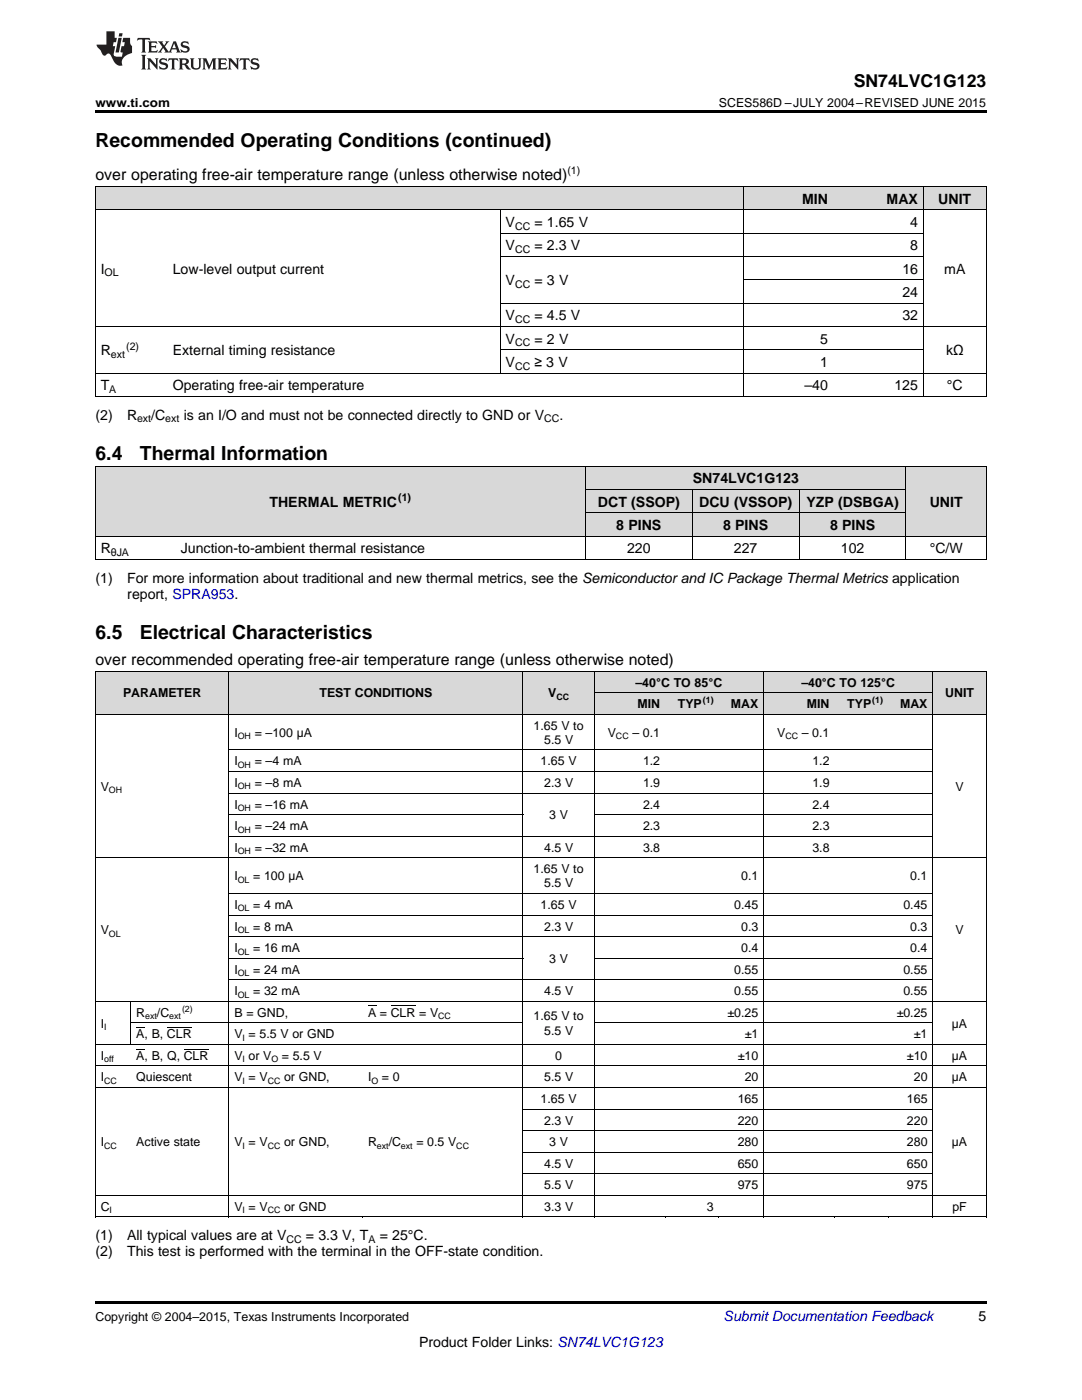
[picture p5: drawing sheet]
<svg xmlns="http://www.w3.org/2000/svg" width="216mm" height="279mm" viewBox="0 0 216 279" stroke-linecap="round" stroke-linejoin="round" font-family="sans-serif">
<defs><g id="words">
<g font-size="3.9">
<text x="19" y="29.3">Recommended Operating Conditions (continued)</text>
<text x="19" y="91.8">6.4</text>
<text x="27.9" y="91.8">Thermal Information</text>
<text x="19" y="127.6">6.5</text>
<text x="27.9" y="127.6">Electrical Characteristics</text>
</g>
<text font-size="3.5" x="170.4" y="17.3">SN74LVC1G123</text>
<g font-size="3.2">
<text x="19" y="36">over operating free-air temperature range (unless otherwise noted)</text>
<text x="19" y="132.7">over recommended operating free-air temperature range (unless otherwise noted)</text>
</g>
<g font-size="2.8">
<text x="160.1" y="40.6">MIN</text>
<text x="176.9" y="40.6">MAX</text>
<text x="187.2" y="40.6">UNIT</text>
<text x="100.9" y="45.3">V</text>
<text x="106.6" y="45.3">= 1.65 V</text>
<text x="181.6" y="45.3">4</text>
<text x="100.9" y="50">V</text>
<text x="106.6" y="50">= 2.3 V</text>
<text x="181.6" y="50">8</text>
<text x="20.1" y="54.6">I</text>
<text x="34.5" y="54.6">Low-level output current</text>
<text x="100.9" y="56.9">V</text>
<text x="106.6" y="56.9">= 3 V</text>
<text x="180.1" y="54.6">16</text>
<text x="180.1" y="59.3">24</text>
<text x="188.4" y="54.6">mA</text>
<text x="100.9" y="63.9">V</text>
<text x="106.6" y="63.9">= 4.5 V</text>
<text x="180.1" y="63.9">32</text>
<text x="20.1" y="70.9">R</text>
<text x="34.5" y="70.9">External timing resistance</text>
<text x="100.9" y="68.6">V</text>
<text x="106.6" y="68.6">= 2 V</text>
<text x="163.7" y="68.6">5</text>
<text x="188.8" y="70.9">kΩ</text>
<text x="20.1" y="77.9">T</text>
<text x="34.5" y="77.9">Operating free-air temperature</text>
<text x="100.9" y="73.2">V</text>
<text x="106.6" y="73.2">≥ 3 V</text>
<text x="160.5" y="77.9">–40</text>
<text x="163.7" y="73.2">1</text>
<text x="178.5" y="77.9">125</text>
<text x="188.9" y="77.9">°C</text>
<text x="19" y="83.7">(2)</text>
<text x="25.4" y="83.7">R</text>
<text x="30.2" y="83.7">/C</text>
<text x="36.7" y="83.7">is an I/O and must not be connected directly to GND or V</text>
<text x="111.6" y="83.7">.</text>
<text x="53.8" y="101.1">THERMAL METRIC</text>
<text x="119.3" y="101.1">DCT (SSOP)</text>
<text x="138.3" y="96.5">SN74LVC1G123</text>
<text x="139.5" y="101.1">DCU (VSSOP)</text>
<text x="160.9" y="101.1">YZP (DSBGA)</text>
<text x="185.5" y="101.1">UNIT</text>
<text x="123" y="105.8">8 PINS</text>
<text x="144.3" y="105.8">8 PINS</text>
<text x="165.6" y="105.8">8 PINS</text>
<text x="20.1" y="110.5">R</text>
<text x="36.1" y="110.5">Junction-to-ambient thermal resistance</text>
<text x="125.1" y="110.5">220</text>
<text x="146.4" y="110.5">227</text>
<text x="167.8" y="110.5">102</text>
<text x="185.5" y="110.5">°C/W</text>
<text x="19" y="116.3">(1)</text>
<text x="25.4" y="116.3">For more information about traditional and new thermal metrics, see the Semiconductor and IC Package Thermal Metrics application</text>
<text x="25.4" y="119.5">report, SPRA953.</text>
<text x="19" y="247.5">(1)</text>
<text x="19" y="250.7">(2)</text>
<text x="25.4" y="247.5">All typical values are at V</text>
<text x="25.4" y="250.7">This test is performed with the terminal in the OFF-state condition.</text>
<text x="61" y="247.5">= 3.3 V, T</text>
<text x="75.8" y="247.5">= 25°C.</text>
<text x="195.3" y="263.6">5</text>
<text x="83.6" y="268.9">Product Folder Links: SN74LVC1G123</text>
</g>
<text font-size="2.8" fill="#0000c8" x="144.4" y="263.6">Submit Documentation Feedback</text>
<g font-size="2.5">
<text x="19" y="21.4">www.ti.com</text>
<text x="143.4" y="21.4">SCES586D –JULY 2004–REVISED JUNE 2015</text>
<text x="126.8" y="137">–40°C TO 85°C</text>
<text x="159.9" y="137">–40°C</text>
<text x="167.5" y="137">TO 125°C</text>
<text x="24.6" y="139.2">PARAMETER</text>
<text x="63.7" y="139.2">TEST CONDITIONS</text>
<text x="109.4" y="139.2">V</text>
<text x="127.2" y="141.3">MIN</text>
<text x="135.3" y="141.3">TYP</text>
<text x="145.8" y="141.3">MAX</text>
<text x="161" y="141.3">MIN</text>
<text x="169.1" y="141.3">TYP</text>
<text x="179.6" y="141.3">MAX</text>
<text x="188.6" y="139.2">UNIT</text>
<text x="46.8" y="147">I</text>
<text x="50.8" y="147">= –100 µA</text>
<text x="106.5" y="145.6">1.65 V to</text>
<text x="108.6" y="148.4">5.5 V</text>
<text x="121.3" y="147">V</text>
<text x="126.2" y="147">– 0.1</text>
<text x="155.1" y="147">V</text>
<text x="160" y="147">– 0.1</text>
<text x="46.8" y="152.8">I</text>
<text x="50.8" y="152.8">= –4 mA</text>
<text x="107.9" y="152.8">1.65 V</text>
<text x="128.3" y="152.8">1.2</text>
<text x="162.1" y="152.8">1.2</text>
<text x="20.1" y="157.8">V</text>
<text x="46.8" y="157.1">I</text>
<text x="46.8" y="161.4">I</text>
<text x="50.8" y="157.1">= –8 mA</text>
<text x="50.8" y="161.4">= –16 mA</text>
<text x="108.6" y="157.1">2.3 V</text>
<text x="128.3" y="157.1">1.9</text>
<text x="128.3" y="161.4">2.4</text>
<text x="162.1" y="157.1">1.9</text>
<text x="162.1" y="161.4">2.4</text>
<text x="190.6" y="157.8">V</text>
<text x="46.8" y="165.7">I</text>
<text x="50.8" y="165.7">= –24 mA</text>
<text x="109.6" y="163.5">3 V</text>
<text x="128.3" y="165.7">2.3</text>
<text x="162.1" y="165.7">2.3</text>
<text x="46.8" y="170">I</text>
<text x="50.8" y="170">= –32 mA</text>
<text x="108.6" y="170">4.5 V</text>
<text x="128.3" y="170">3.8</text>
<text x="162.1" y="170">3.8</text>
<text x="46.8" y="175.7">I</text>
<text x="50.5" y="175.7">= 100 µA</text>
<text x="106.5" y="174.3">1.65 V to</text>
<text x="108.6" y="177.1">5.5 V</text>
<text x="147.9" y="175.7">0.1</text>
<text x="181.6" y="175.7">0.1</text>
<text x="46.8" y="181.4">I</text>
<text x="46.8" y="185.7">I</text>
<text x="50.5" y="181.4">= 4 mA</text>
<text x="50.5" y="185.7">= 8 mA</text>
<text x="107.9" y="181.4">1.65 V</text>
<text x="108.6" y="185.7">2.3 V</text>
<text x="146.5" y="181.4">0.45</text>
<text x="147.9" y="185.7">0.3</text>
<text x="180.3" y="181.4">0.45</text>
<text x="181.6" y="185.7">0.3</text>
<text x="20.1" y="186.4">V</text>
<text x="46.8" y="190">I</text>
<text x="50.5" y="190">= 16 mA</text>
<text x="147.9" y="190">0.4</text>
<text x="181.6" y="190">0.4</text>
<text x="190.6" y="186.4">V</text>
<text x="46.8" y="194.3">I</text>
<text x="50.5" y="194.3">= 24 mA</text>
<text x="109.6" y="192.2">3 V</text>
<text x="146.5" y="194.3">0.55</text>
<text x="180.3" y="194.3">0.55</text>
<text x="27.2" y="202.9">R</text>
<text x="31.3" y="202.9">/C</text>
<text x="46.8" y="198.6">I</text>
<text x="46.8" y="202.9">B = GND,</text>
<text x="50.5" y="198.6">= 32 mA</text>
<text x="73.4" y="202.9">A = CLR = V</text>
<text x="106.5" y="203.7">1.65 V to</text>
<text x="108.6" y="198.6">4.5 V</text>
<text x="145.2" y="202.9">±0.25</text>
<text x="146.5" y="198.6">0.55</text>
<text x="178.9" y="202.9">±0.25</text>
<text x="180.3" y="198.6">0.55</text>
<text x="20.1" y="205.1">I</text>
<text x="27.2" y="207.2">A, B, CLR</text>
<text x="46.8" y="207.2">V = 5.5 V or GND</text>
<text x="108.6" y="206.5">5.5 V</text>
<text x="148.6" y="207.2">±1</text>
<text x="182.4" y="207.2">±1</text>
<text x="189.9" y="205.1">µA</text>
<text x="20.1" y="211.5">I</text>
<text x="20.1" y="215.8">I</text>
<text x="27.2" y="211.5">A, B, Q, CLR</text>
<text x="27.2" y="215.8">Quiescent</text>
<text x="46.8" y="211.5">V or V</text>
<text x="46.8" y="215.8">V = V</text>
<text x="56.2" y="211.5">= 5.5 V</text>
<text x="56.7" y="215.8">or GND,</text>
<text x="73.4" y="215.8">I</text>
<text x="76.2" y="215.8">= 0</text>
<text x="108.6" y="215.8">5.5 V</text>
<text x="110.8" y="211.5">0</text>
<text x="147.2" y="211.5">±10</text>
<text x="148.6" y="215.8">20</text>
<text x="181" y="211.5">±10</text>
<text x="182.4" y="215.8">20</text>
<text x="189.9" y="211.5">µA</text>
<text x="189.9" y="215.8">µA</text>
<text x="107.9" y="220.1">1.65 V</text>
<text x="147.2" y="220.1">165</text>
<text x="181" y="220.1">165</text>
<text x="108.6" y="224.4">2.3 V</text>
<text x="147.2" y="224.4">220</text>
<text x="181" y="224.4">220</text>
<text x="20.1" y="228.7">I</text>
<text x="27.2" y="228.7">Active state</text>
<text x="46.8" y="228.7">V = V</text>
<text x="56.7" y="228.7">or GND,</text>
<text x="73.4" y="228.7">R</text>
<text x="77.6" y="228.7">/C</text>
<text x="83.1" y="228.7">= 0.5 V</text>
<text x="108.6" y="233">4.5 V</text>
<text x="109.6" y="228.7">3 V</text>
<text x="147.2" y="228.7">280</text>
<text x="147.2" y="233">650</text>
<text x="181" y="228.7">280</text>
<text x="181" y="233">650</text>
<text x="189.9" y="228.7">µA</text>
<text x="108.6" y="237.3">5.5 V</text>
<text x="147.2" y="237.3">975</text>
<text x="181" y="237.3">975</text>
<text x="20.1" y="241.7">C</text>
<text x="46.8" y="241.7">V = V</text>
<text x="56.7" y="241.7">or GND</text>
<text x="108.6" y="241.7">3.3 V</text>
<text x="141" y="241.7">3</text>
<text x="190" y="241.7">pF</text>
<text x="19" y="263.6">Copyright © 2004–2015, Texas Instruments Incorporated</text>
</g>
<g font-size="2.1">
<text x="113.2" y="34.7">(1)</text>
<text x="102.8" y="45.9">CC</text>
<text x="102.8" y="50.5">CC</text>
<text x="20.9" y="55.2">OL</text>
<text x="102.8" y="57.5">CC</text>
<text x="102.8" y="64.5">CC</text>
<text x="22.1" y="71.5">ext</text>
<text x="25.2" y="69.8">(2)</text>
<text x="102.8" y="69.1">CC</text>
<text x="102.8" y="73.8">CC</text>
<text x="21.8" y="78.5">A</text>
<text x="27.3" y="84.3">ext</text>
<text x="33" y="84.3">ext</text>
<text x="108.6" y="84.3">CC</text>
<text x="79.5" y="100">(1)</text>
<text x="22.1" y="111">θJA</text>
<text x="57.1" y="248.1">CC</text>
<text x="73.5" y="248.1">A</text>
</g>
<g font-size="1.8">
<text x="111" y="139.7">CC</text>
<text x="140.3" y="140.3">(1)</text>
<text x="174.1" y="140.3">(1)</text>
<text x="47.4" y="147.5">OH</text>
<text x="122.9" y="147.5">CC</text>
<text x="156.7" y="147.5">CC</text>
<text x="47.4" y="153.2">OH</text>
<text x="21.7" y="158.3">OH</text>
<text x="47.4" y="157.6">OH</text>
<text x="47.4" y="161.9">OH</text>
<text x="47.4" y="166.2">OH</text>
<text x="47.4" y="170.5">OH</text>
<text x="47.4" y="176.2">OL</text>
<text x="47.4" y="181.9">OL</text>
<text x="21.7" y="186.9">OL</text>
<text x="47.4" y="186.2">OL</text>
<text x="47.4" y="190.5">OL</text>
<text x="47.4" y="194.8">OL</text>
<text x="29" y="203.4">ext</text>
<text x="33.8" y="203.4">ext</text>
<text x="36.3" y="201.9">(2)</text>
<text x="47.4" y="199.1">OL</text>
<text x="87.5" y="203.4">CC</text>
<text x="20.8" y="205.6">I</text>
<text x="48.4" y="207.7">I</text>
<text x="20.8" y="212">off</text>
<text x="48.4" y="212">I</text>
<text x="54.2" y="212">O</text>
<text x="20.8" y="216.3">CC</text>
<text x="48.4" y="216.3">I</text>
<text x="53.4" y="216.3">CC</text>
<text x="74.1" y="216.3">O</text>
<text x="20.8" y="229.2">CC</text>
<text x="48.4" y="229.2">I</text>
<text x="53.4" y="229.2">CC</text>
<text x="75.2" y="229.2">ext</text>
<text x="80" y="229.2">ext</text>
<text x="91.1" y="229.2">CC</text>
<text x="21.9" y="242.1">I</text>
<text x="48.4" y="242.1">I</text>
<text x="53.4" y="242.1">CC</text>
</g>
</g></defs>
<g fill="#d8d8d8">
<path d="M19 134h7.1v8.6h-7.1z"/>
<path d="M26.1 134h19.6v8.6h-19.6z"/>
<path d="M45.7 134h26.7v8.6h-26.7z"/>
<path d="M72.4 134h32v8.6h-32z"/>
<path d="M104.4 134h14.2v8.6h-14.2z"/>
<path d="M118.6 138.3h14.2v4.3h-14.2z"/>
<path d="M132.8 138.3h10.7v4.3h-10.7z"/>
<path d="M143.5 138.3h8.9v4.3h-8.9z"/>
<path d="M152.4 138.3h14.2v4.3h-14.2z"/>
<path d="M166.6 138.3h10.7v4.3h-10.7z"/>
<path d="M177.3 138.3h8.9v4.3h-8.9z"/>
<path d="M186.2 134h10.6v8.6h-10.6z"/>
<path d="M118.6 134h14.2v4.3h-14.2z"/>
<path d="M132.8 134h10.7v4.3h-10.7z"/>
<path d="M143.5 134h8.9v4.3h-8.9z"/>
<path d="M152.4 134h14.2v4.3h-14.2z"/>
<path d="M166.6 134h10.7v4.3h-10.7z"/>
<path d="M177.3 134h8.9v4.3h-8.9z"/>
<path d="M19 93.1h16v14h-16z"/>
<path d="M35 93.1h81.8v14h-81.8z"/>
<path d="M116.8 102.4h21.3v4.7h-21.3z"/>
<path d="M138.1 102.4h21.4v4.7h-21.4z"/>
<path d="M159.5 102.4h21.3v4.7h-21.3z"/>
<path d="M180.8 93.1h16v14h-16z"/>
<path d="M116.8 97.8h21.3v4.6h-21.3z"/>
<path d="M138.1 97.8h21.4v4.6h-21.4z"/>
<path d="M159.5 97.8h21.3v4.6h-21.3z"/>
<path d="M116.8 93.1h21.3v4.7h-21.3z"/>
<path d="M138.1 93.1h21.4v4.7h-21.4z"/>
<path d="M159.5 93.1h21.3v4.7h-21.3z"/>
<path d="M19 37.3h14.4v4.6h-14.4z"/>
<path d="M33.4 37.3h66.4v4.6h-66.4z"/>
<path d="M99.8 37.3h48.5v4.6h-48.5z"/>
<path d="M148.3 37.3h18v4.6h-18z"/>
<path d="M166.3 37.3h18v4.6h-18z"/>
<path d="M184.3 37.3h12.5v4.6h-12.5z"/>
</g>
<g fill="#000">
<path d="M19 22h177.8v.5h-177.8zM19 79.1l.2 .1zM99.7 79.1l.1 .1zM148.2 79.1l.1 .1zM166.2 79.1l.1 .1zM184.1 79.1l.2 .1zM196.7 79.1l.1 .1zM19 111.7h.2zM116.7 111.7h.1zM138 111.7h.1zM159.4 111.7h.1zM180.7 111.7h.1z"/>
<path d="M196.7 111.7h.1zM19 242.9h.2zM45.6 242.9h.1zM72.3 242.9h.1zM104.3 242.9h.1zM118.5 242.9h.1zM132.7 242.9h.1zM143.4 242.9h.1zM152.3 242.9h.1zM166.5 242.9h.1zM177.2 242.9h.1zM186.1 242.9h.1z"/>
<path d="M196.7 242.9h.1zM19 259.7h177.8v.5h-177.8z"/>
</g>
<g fill="none" stroke="#000" stroke-width=".2">
<path d="M19 37.2h177.8M19.1 37.2v42M148.3 37.2v42M184.2 37.2v42M196.8 37.2v42M19 41.9h177.8M99.8 41.9v32.6M99.8 51.2h84.5M99.8 46.5h84.5M148.3 55.8h36M19 79.1h177.8M19 74.5h177.8"/>
<path d="M19 65.1h177.8M99.8 69.8h84.5M99.8 60.5h84.5M19 93h177.8M19.1 93.1v18.6M116.8 93.1v18.6M116.8 97.7h64M138.1 97.7v14M159.4 97.7v14M180.8 93.1v18.6M196.8 93.1v18.6M19 111.7h177.8"/>
<path d="M19 107h177.8M116.8 102.4h64M19 133.9h177.8v109M19.1 133.9v109M45.7 133.9v109M104.3 133.9v109M118.6 133.9v109M118.6 138.2h67.6M152.3 133.9v109M186.1 133.9v109M19 142.5h177.8M45.7 158.3h140.5"/>
<path d="M45.7 154h140.5M45.7 149.7h140.5M19 171.2h177.8M45.7 178.3h140.5M45.7 166.9h140.5M45.7 162.6h58.7M118.6 162.6h67.6M19 199.8h177.8M26.1 199.8v8.7M45.7 195.5h140.5M45.7 191.2h58.7M45.7 186.9h140.5"/>
<path d="M45.7 182.6h140.5M118.6 191.2h67.6M19 217h177.8M19 212.7h177.8M19 208.4h177.8M26.1 204.1h78.3M118.6 204.1h67.6M19 238.6h177.8M104.4 234.3h81.8M104.4 230h81.8M104.4 225.7h81.8M104.4 221.4h81.8"/>
<path d="M19 242.9h177.8"/>
</g>
<g fill="#231f20">
<path d="M27.5 7.6l-.1 .5 .4-.2h.6v.1v2.1l-.2 .4h1l-.3-.4v-2.1l.1-.1h.5l.5 .2-.2-.5zM29.5 8.3l.2 .3v1.5l-.2 .4h1.8l.2-.6a1.04 1.04 0 0 1-1.3 .2v-.7h.6l.3 .2v-.6l-.3 .2h-.6v-.6l.8-.1 .4 .3-.2-.5zM31.5 8.3l.9 1.1-.9 1.1h.8l-.2-.2 .5-.7 .4 .7-.2 .2h1.5l-.1-.2 .1-.4h.9l.1 .4-.2 .2h1l-.3-.3-.7-1.9h-.5l-.9 2-.8-1 .9-1h-.8l.1 .3-.3 .5-.4-.6 .2-.2zM34.7 8.6l.4 1h-.7zM36.3 8.4a.63 .63 0 0 0-.2 .7 .63 .63 0 0 0 .6 .4l.6 .2 .1 .2a.75 .75 0 0 1-.7 .4 .75 .75 0 0 1-.6-.5l.1 .7 .1-.1a1.11 1.11 0 0 0 1.5-.6 1.13 1.13 0 0 0-1.2-.8l-.1-.4a1.04 1.04 0 0 1 1.2 .2l-.2-.5-.1 .1-.5-.2zM28.2 10.9l.2 .4v2.2l-.2 .4h1l-.3-.4v-2.2l.3-.4zM29.3 11.6l.3 .4v1.5l-.3 .4h.8l-.2-.4v-1.3l1.5 1.7v-1.9l.2-.4h-.7l.2 .4v.9l-1.1-1.3zM32 11.8a.62 .62 0 0 0-.2 .7 .62 .62 0 0 0 .6 .4l.6 .1 .1 .3a.76 .76 0 0 1-.7 .3 .76 .76 0 0 1-.6-.4l.1 .7 .1-.1a1.11 1.11 0 0 0 1.5-.6 1.13 1.13 0 0 0-1.2-.8l-.1-.4a1.04 1.04 0 0 1 1.2 .2l-.2-.6-.1 .1-.5-.1zM33.7 11.6l-.2 .6a.61 .61 0 0 1 .8-.3v1.6l-.2 .4h.9l-.2-.4v-1.6a.63 .63 0 0 1 .8 .3l-.2-.6zM35.6 11.6l.3 .4v1.5l-.3 .4h1l-.2-.2v-.8l.5 .2a.76 .76 0 0 0 1.2 .7l-1-1a.58 .58 0 0 0 .6-.5 .58 .58 0 0 0-.5-.6zM36.4 11.9h.1a.45 .45 0 0 1 .5 .1 .45 .45 0 0 1 .1 .5l-.7 .2zM37.9 11.6l.2 .2a2.17 2.17 0 0 0 .3 1.9 .99 .99 0 0 0 1.6-.6v-1.1l.2-.4h-.7l.2 .2a1.92 1.92 0 0 1-.2 1.8 .6 .6 0 0 1-.9-.5v-1.1l.2-.4zM40.4 11.6l.2 .4v1.5l-.2 .4h.7l-.2-.4v-1.4l.8 1.8 .8-1.8v1.4l-.2 .4h.9l-.2-.4v-1.5l.2-.4h-.8l-.6 1.5-.6-1.5zM43.4 11.6l.2 .4v1.5l-.2 .4h1.8l.2-.6a1.04 1.04 0 0 1-1.3 .1v-.6h.5l.4 .2v-.6l-.4 .2h-.5v-.7h.8l.3 .3-.1-.6zM45.5 11.6l.2 .4v1.5l-.2 .4h.7l-.2-.4v-1.3l1.5 1.7v-1.9l.2-.4h-.7l.2 .4v.9l-1.1-1.3zM47.9 11.6l-.1 .6a.61 .61 0 0 1 .8-.3v1.6l-.3 .4h1l-.3-.4 .1-1.6a.63 .63 0 0 1 .7 .3l-.1-.6zM50.2 11.8a.62 .62 0 0 0-.2 .7 .62 .62 0 0 0 .6 .4l.6 .1 .2 .3a.76 .76 0 0 1-.8 .3 .76 .76 0 0 1-.6-.4l.1 .7 .2-.1a1.11 1.11 0 0 0 1.5-.6 1.13 1.13 0 0 0-1.3-.8l-.1-.4a1.04 1.04 0 0 1 1.2 .2l-.1-.6-.2 .1-.5-.1z"/>
<path d="M21.2 6.3v2.6h-1.9l.1 .4 .7 .9a.91 .91 0 0 0 1 .8 .56 .56 0 0 1 .5-.3 .56 .56 0 0 1 .5 .3l.4 .8a1.53 1.53 0 0 0 1.9 1.2 1.54 1.54 0 0 1 1-2.1l.9-.3v-1.4a1.52 1.52 0 0 1-.3-1.6h-1.4l-.2 .8h.5l-.2 .8h-.4l-.2 1v.2l.4 .1-.2 .8a1.93 1.93 0 0 1-1.6-.3l.3-1.8h-.5l.2-.8h.4l.2-.8h-.4v-1.3zM23.6 7.6l-.6 2.9h.7l.6-2.9zM23.8 6.6l-.1 .7h.6l.2-.7z"/>
</g>
<path d="M33.3 205.1h4.9M36.7 209.4h4.9M78 200.8h4.9" fill="none" stroke="#000" stroke-width=".2"/>
<path d="M27.2 209.3h1.6v.1h-1.6zM27.2 205h1.6v.1h-1.6zM73.4 200.7h1.7v.1h-1.7z" fill="#000"/>
<use href="#words"/>
</svg>
